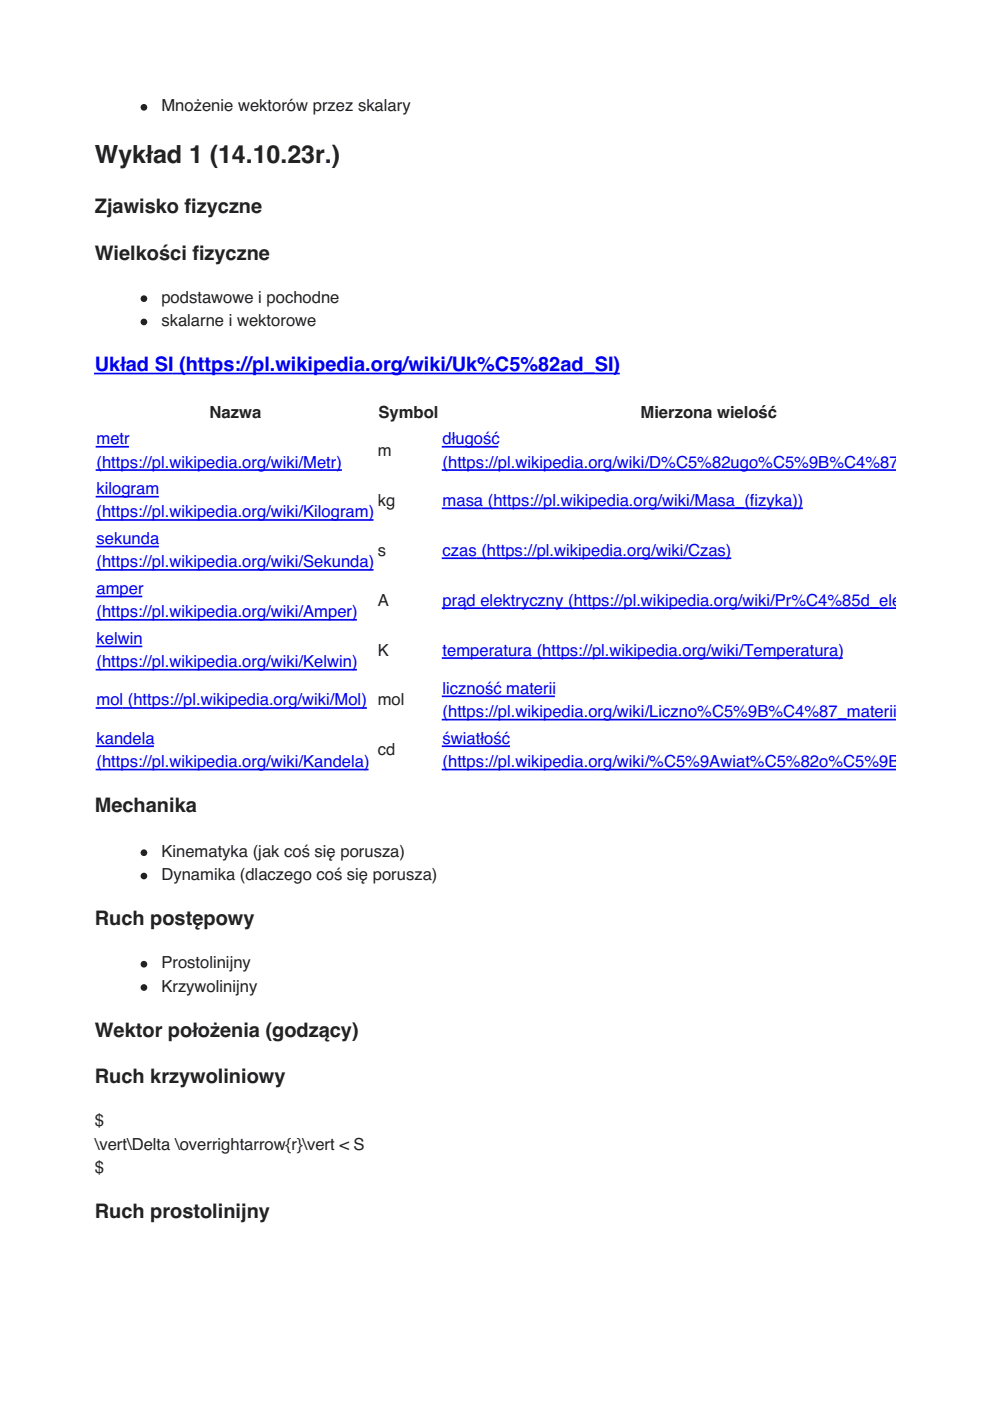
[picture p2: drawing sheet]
<svg xmlns="http://www.w3.org/2000/svg" width="210mm" height="297mm" viewBox="0 0 210 297" stroke-linecap="round" stroke-linejoin="round" font-family="sans-serif">
<defs><g id="words">
<text font-size="5.3" fill="#222" x="20.1" y="34.6">Wykład 1 (14.10.23r.)</text>
<g font-size="4.2" fill="#222">
<text x="20.1" y="45.2">Zjawisko fizyczne</text>
<text x="20.1" y="55">Wielkości fizyczne</text>
<text x="20.1" y="172.2">Mechanika</text>
<text x="20.1" y="196.1">Ruch postępowy</text>
<text x="20.1" y="219.8">Wektor położenia (godzący)</text>
<text x="20.1" y="229.7">Ruch krzywoliniowy</text>
<text x="20.1" y="258.2">Ruch prostolinijny</text>
</g>
<text font-size="4.2" fill="#00e" x="20.1" y="78.7">Układ SI (https://pl.wikipedia.org/wiki/Uk%C5%82ad_SI)</text>
<g font-size="3.5" fill="#222">
<text x="34.2" y="23.6">Mnożenie wektorów przez skalary</text>
<text x="34.2" y="64.2">podstawowe i pochodne</text>
<text x="34.2" y="69.1">skalarne i wektorowe</text>
<text x="44.4" y="88.5">Nazwa</text>
<text x="80.2" y="88.5">Symbol</text>
<text x="135.8" y="88.5">Mierzona wielość</text>
<text x="80.1" y="96.7">m</text>
<text x="80.1" y="107.2">kg</text>
<text x="80.1" y="117.8">s</text>
<text x="80.1" y="128.4">A</text>
<text x="80.1" y="139">K</text>
<text x="80.1" y="160.2">cd</text>
<text x="34.2" y="181.7">Kinematyka (jak coś się porusza)</text>
<text x="34.2" y="186.6">Dynamika (dlaczego coś się porusza)</text>
<text x="34.2" y="205.3">Prostolinijny</text>
<text x="34.2" y="210.3">Krzywolinijny</text>
<text x="20.1" y="238.8">$</text>
<text x="20.1" y="243.8">\vert\Delta \overrightarrow{r}\vert &lt; S</text>
<text x="20.1" y="248.7">$</text>
</g>
<g font-size="3.5" fill="#00e">
<text x="20.5" y="94.2">metr</text>
<text x="93.8" y="94.2">długość</text>
<text x="20.5" y="99.1">(https://pl.wikipedia.org/wiki/Metr)</text>
<text x="93.8" y="99.1">(https://pl.wikipedia.org/wiki/D%C5%82ugo%C5%9B%C4%87_fizyczna)</text>
<text x="20.5" y="104.8">kilogram</text>
<text x="93.8" y="107.2">masa (https://pl.wikipedia.org/wiki/Masa_(fizyka))</text>
<text x="20.5" y="109.7">(https://pl.wikipedia.org/wiki/Kilogram)</text>
<text x="20.5" y="115.4">sekunda</text>
<text x="93.8" y="117.8">czas (https://pl.wikipedia.org/wiki/Czas)</text>
<text x="20.5" y="120.3">(https://pl.wikipedia.org/wiki/Sekunda)</text>
<text x="20.5" y="125.9">amper</text>
<text x="20.5" y="130.9">(https://pl.wikipedia.org/wiki/Amper)</text>
<text x="93.8" y="128.4">prąd elektryczny (https://pl.wikipedia.org/wiki/Pr%C4%85d_elektryczny)</text>
<text x="20.5" y="136.5">kelwin</text>
<text x="20.5" y="141.5">(https://pl.wikipedia.org/wiki/Kelwin)</text>
<text x="93.8" y="139">temperatura (https://pl.wikipedia.org/wiki/Temperatura)</text>
<text x="20.5" y="149.6">mol (https://pl.wikipedia.org/wiki/Mol) mol</text>
<text x="93.8" y="147.1">liczność materii</text>
<text x="93.8" y="152">(https://pl.wikipedia.org/wiki/Liczno%C5%9B%C4%87_materii)</text>
<text x="20.5" y="157.7">kandela</text>
<text x="93.8" y="157.7">światłość</text>
<text x="20.5" y="162.6">(https://pl.wikipedia.org/wiki/Kandela)</text>
<text x="93.8" y="162.6">(https://pl.wikipedia.org/wiki/%C5%9Awiat%C5%82o%C5%9B%C4%87)</text>
</g>
</g></defs>
<g fill="#222" stroke="#222" stroke-width=".35">
<circle cx="30.5" cy="22.8" r=".53"/>
<circle cx="30.5" cy="63.3" r=".53"/>
<circle cx="30.5" cy="68.3" r=".53"/>
<circle cx="30.5" cy="180.8" r=".53"/>
<circle cx="30.5" cy="185.7" r=".53"/>
<circle cx="30.5" cy="204.4" r=".53"/>
<circle cx="30.5" cy="209.4" r=".53"/>
</g>
<g fill="none" stroke="#00e" stroke-width=".35">
<path d="M20.1 79.2h16.2M36.7 79.2h94.5M20.5 94.7h6.7M20.5 99.7h51.8M93.8 94.7h11.7M93.8 99.7h96M20.5 105.3h13M20.5 110.2h58.5M20.5 115.9h13M93.8 107.8h8.2M93.8 118.4h7.1M101.2 118.4h53.7"/>
<path d="M102.3 107.8h67.7M20.5 120.8h58.5M20.5 126.5h9.5M20.5 131.4h55M20.5 137.1h9.5M93.8 128.9h25.4M93.8 139.5h18.7M112.9 139.5h65.6M119.6 128.9h70.2M20.5 142h55M20.5 150.1h5.3M20.5 158.2h12"/>
<path d="M26.1 150.1h51.5M93.8 147.6h23.7M93.8 152.6h96M93.8 158.2h14.1M20.5 163.2h57.5M93.8 163.2h96"/>
</g>
<use href="#words"/>
</svg>
